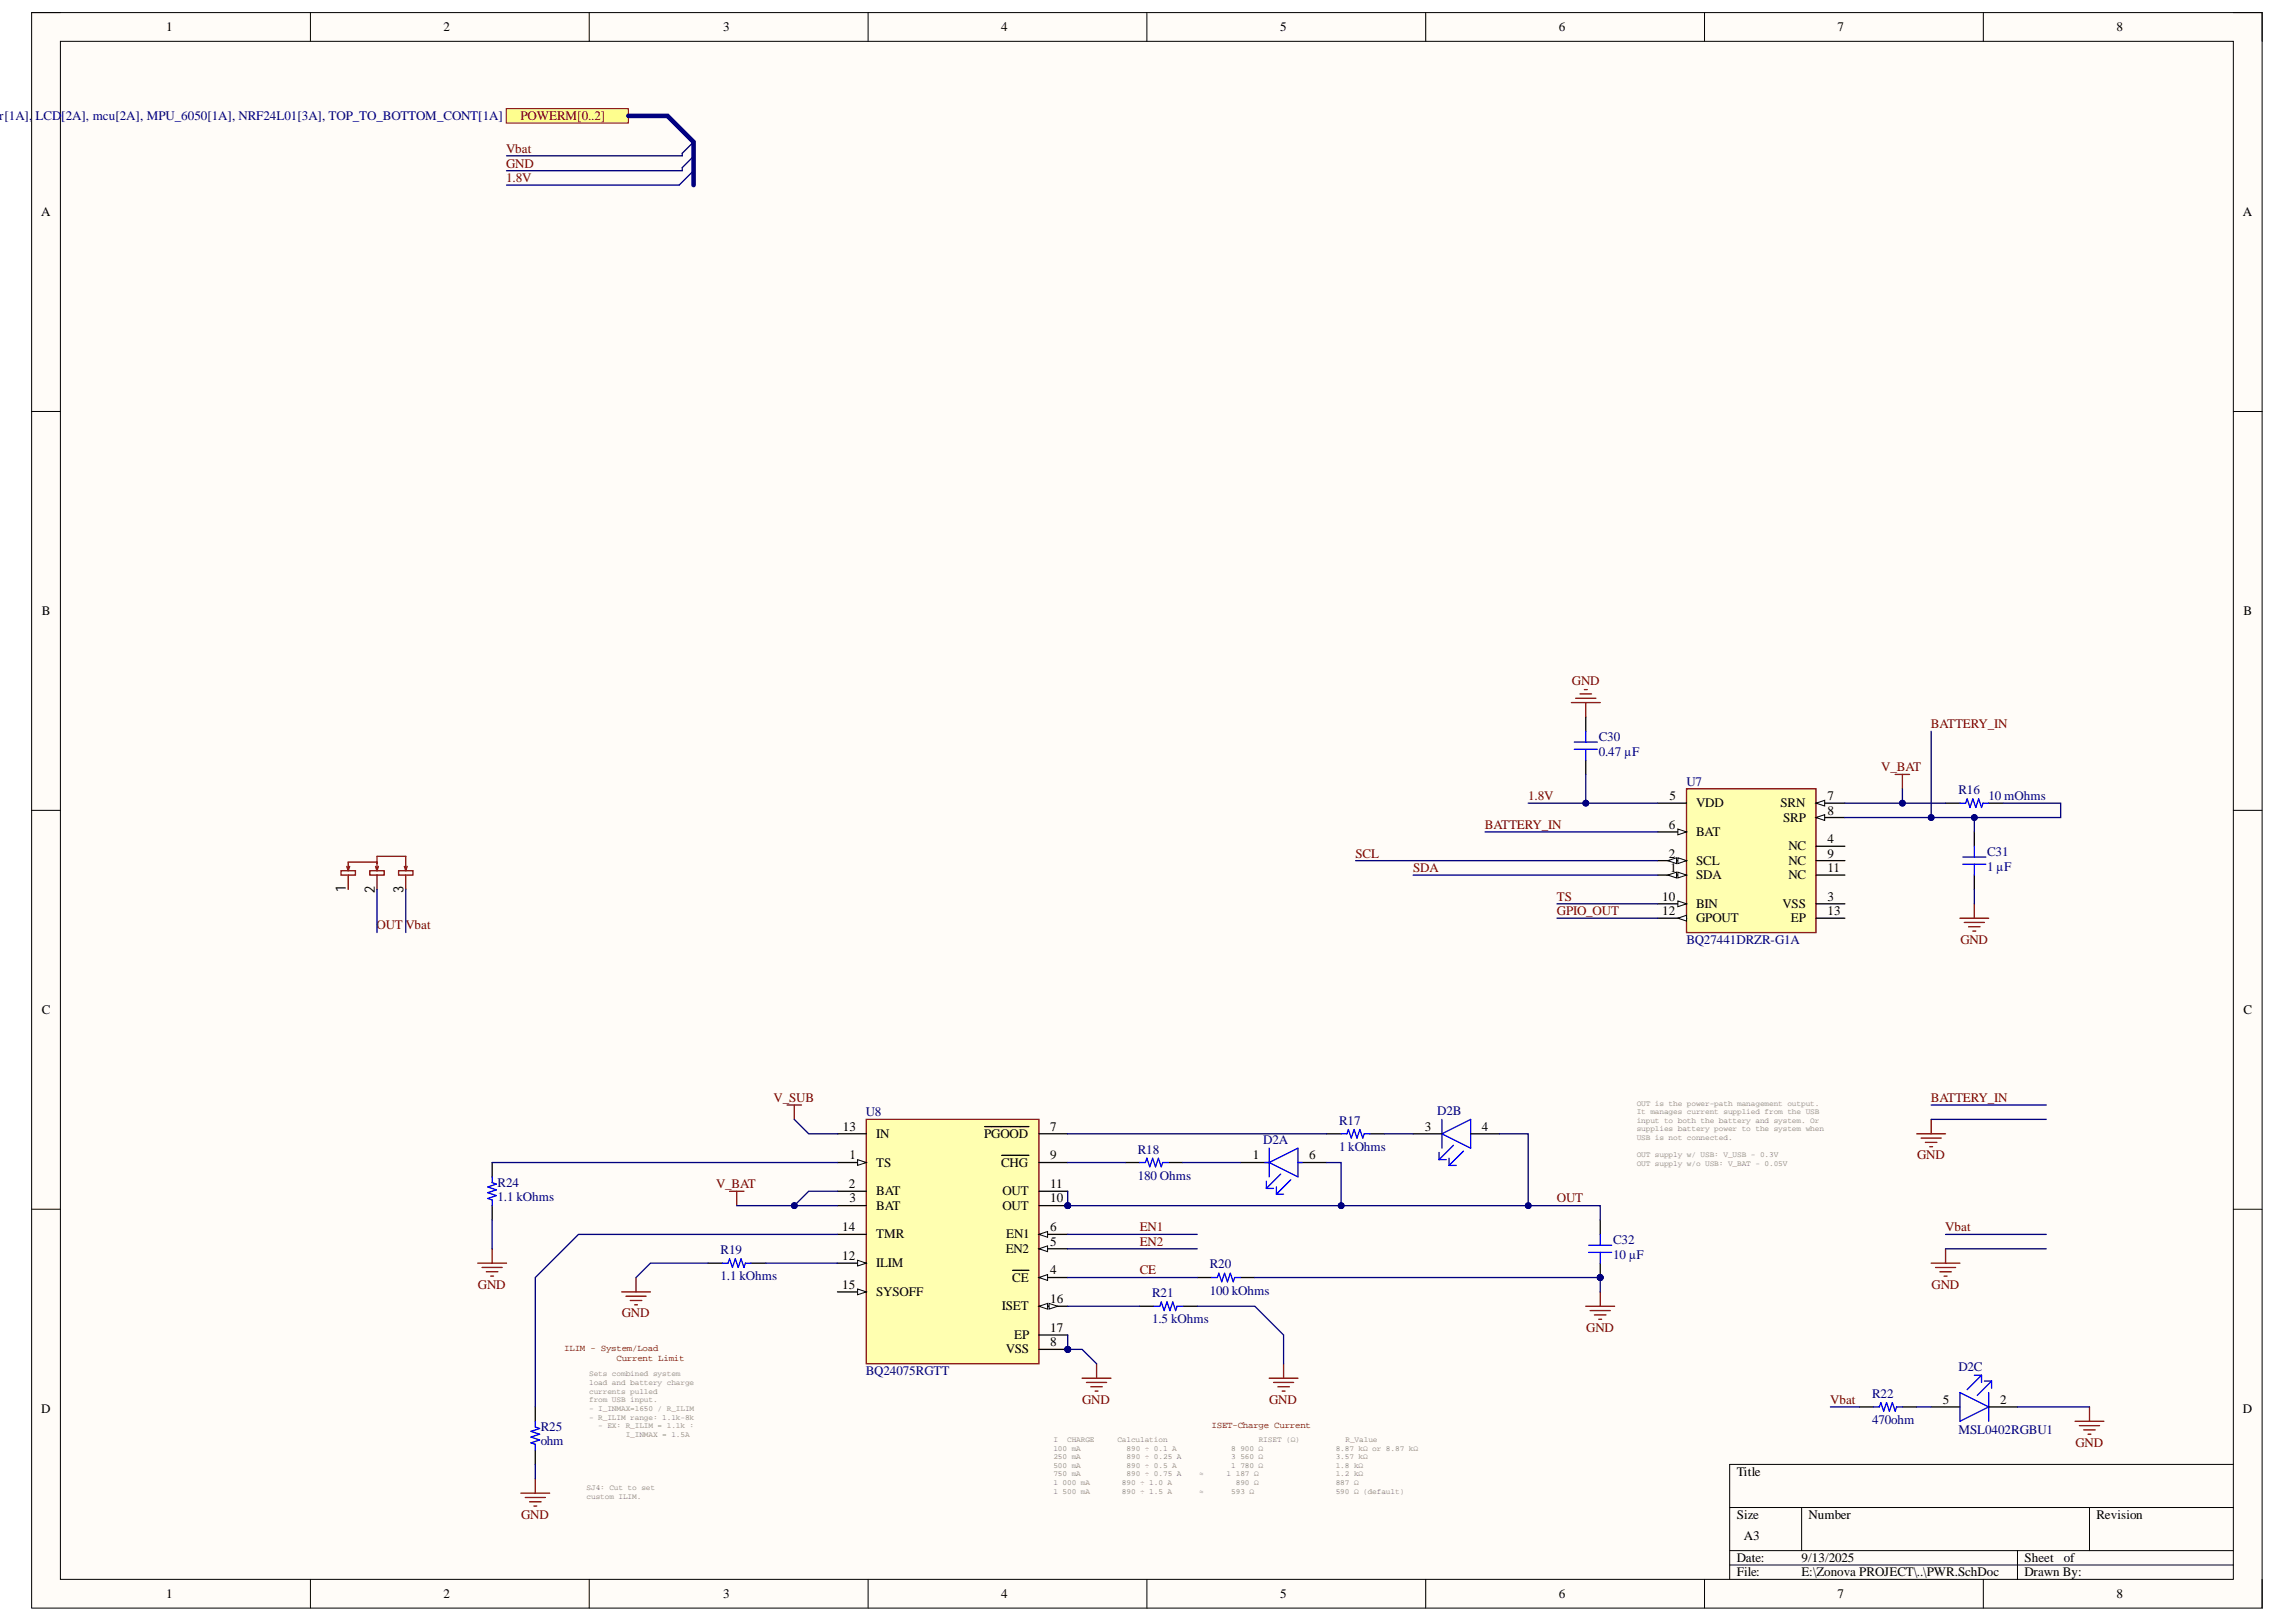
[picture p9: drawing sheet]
<svg xmlns="http://www.w3.org/2000/svg" width="297mm" height="210mm" viewBox="0 0 297 210" stroke-linecap="round" stroke-linejoin="round" font-family="sans-serif">
<defs><g id="words">
<g font-size="1.9">
<text x="44.8" y="115.5" transform="rotate(-90 44.8 115.5)">1</text>
<text x="48.5" y="115.5" transform="rotate(-90 48.5 115.5)">2</text>
<text x="52.2" y="115.5" transform="rotate(-90 52.2 115.5)">3</text>
</g>
<g font-size="1.7">
<text x="21.5" y="4.1">1</text>
<text x="57.4" y="4.1">2</text>
<text x="93.6" y="4.1">3</text>
<text x="129.5" y="4.1">4</text>
<text x="165.6" y="4.1">5</text>
<text x="201.7" y="4.1">6</text>
<text x="237.7" y="4.1">7</text>
<text x="273.8" y="4.1">8</text>
<text x="5.3" y="28">A</text>
<text x="290.2" y="28">A</text>
<text x="5.4" y="79.6">B</text>
<text x="290.2" y="79.6">B</text>
<text x="215.9" y="107.3">6</text>
<text x="216" y="103.5">5</text>
<text x="219.4" y="104.5">VDD</text>
<text x="230.4" y="104.5">SRN</text>
<text x="230.7" y="106.3">SRP</text>
<text x="236.4" y="103.5">7</text>
<text x="236.4" y="105.4">8</text>
<text x="215.9" y="111">2</text>
<text x="216.1" y="112.8">1</text>
<text x="219.4" y="108.2">BAT</text>
<text x="219.4" y="111.9">SCL</text>
<text x="219.4" y="113.8">SDA</text>
<text x="231.4" y="110.1">NC</text>
<text x="231.4" y="111.9">NC</text>
<text x="231.4" y="113.8">NC</text>
<text x="236.4" y="109.1">4</text>
<text x="236.4" y="111">9</text>
<text x="236.4" y="112.8">11</text>
<text x="215" y="116.6">10</text>
<text x="215" y="118.4">12</text>
<text x="219.4" y="117.5">BIN</text>
<text x="219.4" y="119.4">GPOUT</text>
<text x="230.6" y="117.5">VSS</text>
<text x="231.7" y="119.4">EP</text>
<text x="236.4" y="116.6">3</text>
<text x="236.4" y="118.4">13</text>
<text x="5.4" y="131.2">C</text>
<text x="290.2" y="131.2">C</text>
<text x="109" y="146.3">13</text>
<text x="113.4" y="147.2">IN</text>
<text x="127.3" y="147.2">PGOOD</text>
<text x="135.9" y="146.3">7</text>
<text x="184.3" y="146.3">3</text>
<text x="191.7" y="146.3">4</text>
<text x="109.8" y="153.8">2</text>
<text x="109.9" y="155.6">3</text>
<text x="109.9" y="150">1</text>
<text x="113.4" y="154.7">BAT</text>
<text x="113.4" y="151">TS</text>
<text x="129.5" y="151">CHG</text>
<text x="129.7" y="154.7">OUT</text>
<text x="135.9" y="155.6">10</text>
<text x="135.9" y="153.8">11</text>
<text x="135.9" y="150">9</text>
<text x="162.1" y="150">1</text>
<text x="169.4" y="150">6</text>
<text x="109" y="159.3">14</text>
<text x="113.4" y="156.5">BAT</text>
<text x="113.4" y="160.3">TMR</text>
<text x="129.7" y="156.5">OUT</text>
<text x="130.2" y="160.3">EN1</text>
<text x="135.9" y="159.3">6</text>
<text x="135.9" y="161.2">5</text>
<text x="109" y="163.1">12</text>
<text x="109" y="166.8">15</text>
<text x="113.4" y="164">ILIM</text>
<text x="113.4" y="167.7">SYSOFF</text>
<text x="130.1" y="162.1">EN2</text>
<text x="131" y="165.8">CE</text>
<text x="135.9" y="164.9">4</text>
<text x="129.6" y="169.6">ISET</text>
<text x="131.2" y="173.3">EP</text>
<text x="135.9" y="172.4">17</text>
<text x="135.9" y="168.6">16</text>
<text x="130.1" y="175.1">VSS</text>
<text x="135.9" y="174.2">8</text>
<text x="5.3" y="182.8">D</text>
<text x="251.3" y="181.6">5</text>
<text x="258.8" y="181.6">2</text>
<text x="290.2" y="182.8">D</text>
<text x="224.7" y="190.9">Title</text>
<text x="224.7" y="196.5">Size</text>
<text x="234" y="196.5">Number</text>
<text x="271.2" y="196.5">Revision</text>
<text x="224.7" y="202.1">Date:</text>
<text x="224.7" y="204">File:</text>
<text x="225.6" y="199.3">A3</text>
<text x="233.1" y="202.1">9/13/2025</text>
<text x="233.1" y="204">E:\Zonova PROJECT\..\PWR.SchDoc</text>
<text x="261.9" y="202.1">Sheet</text>
<text x="261.9" y="204">Drawn By:</text>
<text x="267" y="202.1">of</text>
<text x="21.5" y="206.8">1</text>
<text x="57.4" y="206.8">2</text>
<text x="93.6" y="206.8">3</text>
<text x="129.5" y="206.8">4</text>
<text x="165.6" y="206.8">5</text>
<text x="201.7" y="206.8">6</text>
<text x="237.7" y="206.8">7</text>
<text x="273.8" y="206.8">8</text>
</g>
<g font-size="1.7" fill="#000080">
<text x="-.8" y="15.6">er[1A], LCD</text>
<text x="7.9" y="15.6">[2A], mcu[2A], MPU_6050[1A], NRF24L01[3A], TOP_TO_BOTTOM_CONT[1A]</text>
<text x="206.8" y="95.9">C30</text>
<text x="206.8" y="97.8">0.47 µF</text>
<text x="218.2" y="101.7">U7</text>
<text x="253.4" y="102.8">R16</text>
<text x="257.3" y="103.5">10 mOhms</text>
<text x="257.1" y="112.7">1 µF</text>
<text x="257.1" y="110.8">C31</text>
<text x="218.2" y="122.1">BQ27441DRZR-G1A</text>
<text x="112" y="144.5">U8</text>
<text x="147.2" y="149.3">R18</text>
<text x="163.4" y="148">D2A</text>
<text x="173.3" y="145.6">R17</text>
<text x="173.3" y="148.9">1 kOhms</text>
<text x="185.9" y="144.3">D2B</text>
<text x="64.4" y="153.6">R24</text>
<text x="64.4" y="155.4">1.1 kOhms</text>
<text x="147.2" y="152.7">180 Ohms</text>
<text x="208.7" y="161">C32</text>
<text x="93.2" y="162.3">R19</text>
<text x="93.2" y="165.7">1.1 kOhms</text>
<text x="149.1" y="167.9">R21</text>
<text x="156.5" y="164.2">R20</text>
<text x="156.5" y="167.5">100 kOhms</text>
<text x="208.7" y="162.9">10 µF</text>
<text x="149.1" y="171.3">1.5 kOhms</text>
<text x="112" y="177.9">BQ24075RGTT</text>
<text x="253.4" y="177.4">D2C</text>
<text x="70" y="185.2">R25</text>
<text x="242.2" y="181">R22</text>
<text x="242.2" y="184.3">470ohm</text>
<text x="253.4" y="185.6">MSL0402RGBU1</text>
<text x="70" y="187.1">ohm</text>
</g>
<g font-size="1.7" fill="#800000">
<text x="67.3" y="15.6">POWERM[0..2]</text>
<text x="65.5" y="19.8">Vbat</text>
<text x="65.5" y="21.7">GND</text>
<text x="65.5" y="23.6">1.8V</text>
<text x="203.4" y="88.7">GND</text>
<text x="249.8" y="94.2">BATTERY_IN</text>
<text x="243.4" y="99.8">V_BAT</text>
<text x="192.1" y="107.3">BATTERY_IN</text>
<text x="197.7" y="103.5">1.8V</text>
<text x="175.4" y="111">SCL</text>
<text x="182.8" y="112.8">SDA</text>
<text x="201.4" y="116.6">TS</text>
<text x="201.4" y="118.4">GPIO_OUT</text>
<text x="48.7" y="120.3">OUT Vbat</text>
<text x="253.6" y="122.1">GND</text>
<text x="100.1" y="142.6">V_SUB</text>
<text x="249.8" y="142.6">BATTERY_IN</text>
<text x="92.6" y="153.8">V_BAT</text>
<text x="201.4" y="155.6">OUT</text>
<text x="248" y="150">GND</text>
<text x="147.4" y="159.3">EN1</text>
<text x="147.4" y="161.2">EN2</text>
<text x="251.7" y="159.3">Vbat</text>
<text x="61.8" y="166.8">GND</text>
<text x="147.4" y="164.9">CE</text>
<text x="249.9" y="166.8">GND</text>
<text x="80.4" y="170.5">GND</text>
<text x="205.2" y="172.4">GND</text>
<text x="140" y="181.6">GND</text>
<text x="164.2" y="181.6">GND</text>
<text x="236.8" y="181.6">Vbat</text>
<text x="268.5" y="187.2">GND</text>
<text x="67.4" y="196.5">GND</text>
</g>
<g font-size="1.2" fill="#800000">
<text x="73" y="174.8">ILIM - System/Load</text>
<text x="79.8" y="176.2">Current Limit</text>
<text x="156.8" y="184.9">ISET-Charge Current</text>
</g>
<g font-size="1" fill="#808080">
<text x="211.7" y="143.1">OUT is the power-path management output.</text>
<text x="211.7" y="144.2">It manages current supplied from the USB</text>
<text x="211.7" y="145.3">input to both the battery and system. Or</text>
<text x="211.7" y="146.4">supplies battery power to the system when</text>
<text x="211.7" y="147.5">USB is not connected.</text>
<text x="211.7" y="149.8">OUT supply w/ USB: V_USB - 0.3V</text>
<text x="211.7" y="150.9">OUT supply w/o USB: V_BAT - 0.05V</text>
<text x="76.2" y="178.1">Sets combined system</text>
<text x="76.2" y="179.3">load and battery charge</text>
<text x="76.2" y="180.4">currents pulled</text>
<text x="76.2" y="181.5">from USB input.</text>
<text x="76.2" y="182.6">- I_INMAX=1650 / R_ILIM</text>
<text x="76.2" y="183.8">- R_ILIM range: 1.1k-8k</text>
<text x="77.4" y="184.9">- EX: R_ILIM = 1.1k :</text>
<text x="80.9" y="186">I_INMAX = 1.5A</text>
<text x="136.3" y="186.6">I</text>
<text x="136.3" y="187.7">100 mA</text>
<text x="136.3" y="188.8">250 mA</text>
<text x="136.3" y="189.9">500 mA</text>
<text x="136.3" y="191">750 mA</text>
<text x="138.1" y="186.6">CHARGE</text>
<text x="144.6" y="186.6">Calculation</text>
<text x="145.7" y="187.7">890 ÷ 0.1 A</text>
<text x="145.7" y="188.8">890 ÷ 0.25 A</text>
<text x="145.7" y="189.9">890 ÷ 0.5 A</text>
<text x="145.7" y="191">890 ÷ 0.75 A</text>
<text x="155.1" y="191">≈</text>
<text x="158.7" y="191">1</text>
<text x="159.3" y="187.7">8</text>
<text x="159.3" y="188.8">3</text>
<text x="159.3" y="189.9">1</text>
<text x="159.9" y="191">187 Ω</text>
<text x="160.5" y="187.7">900 Ω</text>
<text x="160.5" y="188.8">560 Ω</text>
<text x="160.5" y="189.9">780 Ω</text>
<text x="162.8" y="186.6">RISET (Ω)</text>
<text x="172.8" y="187.7">8.87 kΩ or 8.87 kΩ</text>
<text x="172.8" y="188.8">3.57 kΩ</text>
<text x="172.8" y="189.9">1.8 kΩ</text>
<text x="172.8" y="191">1.2 kΩ</text>
<text x="174.1" y="186.6">R_Value</text>
<text x="75.9" y="192.8">SJ4: Cut to set</text>
<text x="75.9" y="194">custom ILIM.</text>
<text x="136.3" y="192.2">1</text>
<text x="136.3" y="193.3">1</text>
<text x="137.5" y="192.2">000 mA</text>
<text x="137.5" y="193.3">500 mA</text>
<text x="145.1" y="192.2">890 ÷ 1.0 A</text>
<text x="145.1" y="193.3">890 ÷ 1.5 A</text>
<text x="155.1" y="193.3">≈</text>
<text x="159.3" y="193.3">593 Ω</text>
<text x="159.9" y="192.2">890 Ω</text>
<text x="172.8" y="192.2">887 Ω</text>
<text x="172.8" y="193.3">590 Ω (default)</text>
</g>
</g></defs>
<path d="M4.1 1.6h288.6v206.5h-288.6z" fill-rule="evenodd" fill="#fffcf8"/>
<path d="M4.1 1.6h288.6v206.5h-288.6z" fill="none" stroke="#000" stroke-width=".13"/>
<path d="M7.8 5.3h281.1v199.1h-281.1z" fill-rule="evenodd" fill="#fffcf8"/>
<g fill="none" stroke="#000" stroke-width=".13">
<path d="M4.1 1.6h3.7M7.8 5.3h281.1v199.1h-281.1zM40.2 1.6v3.7M76.2 1.6v3.7M112.3 1.6v3.7M148.4 1.6v3.7M184.4 1.6v3.7M220.5 1.6v3.7M256.6 1.6v3.7M288.9 1.6h3.8v3.7M4.1 53.2h3.7M288.9 53.3h3.8"/>
<path d="M4.1 104.9h3.7M288.9 104.9h3.8M4.1 156.5h3.7M288.9 156.5h3.8M223.8 195.1h65.1M233.1 195.1v5.6M270.3 195.1v5.6M288.9 189.5h-65.1v14.9M40.2 204.4v3.7M76.2 204.4v3.7M112.3 204.4v3.7M148.4 204.4v3.7"/>
<path d="M184.4 204.4v3.7M220.5 204.4v3.7M223.8 200.7h65.1M223.8 202.5h65.1M256.6 204.4v3.7M261 200.7v3.7M292.7 204.4v3.7"/>
</g>
<circle cx="138.1" cy="156" r=".37" fill="#000080"/>
<circle cx="138.1" cy="156" r=".37" fill="none" stroke="#000080" stroke-width=".13"/>
<circle cx="138.1" cy="174.6" r=".37" fill="#000080"/>
<circle cx="138.1" cy="174.6" r=".37" fill="none" stroke="#000080" stroke-width=".13"/>
<path d="M112.1 144.9h22.3v31.6h-22.3z" fill-rule="evenodd" fill="#ffffb0"/>
<path d="M112.1 144.9h22.3v31.6h-22.3z" fill="none" stroke="#800000" stroke-width=".17"/>
<path d="M108.3 154.2h3.8M108.3 156h3.8M134.4 159.7h3.7" fill="none" stroke="#000" stroke-width=".17"/>
<path d="M134.4 159.7l1.1-.3v.7z" fill="#f8fcff"/>
<path d="M134.4 159.7l1.1-.3v.7z" fill="none" stroke="#000" stroke-width=".13"/>
<path d="M134.4 161.6h3.7" fill="none" stroke="#000" stroke-width=".17"/>
<path d="M134.4 161.6l1.1-.4v.8z" fill="#f8fcff"/>
<path d="M134.4 161.6l1.1-.4v.8z" fill="none" stroke="#000" stroke-width=".13"/>
<path d="M134.4 156h3.7" fill="none" stroke="#000" stroke-width=".17"/>
<circle cx="138.1" cy="156" r=".37" fill="#000080"/>
<circle cx="138.1" cy="156" r=".37" fill="none" stroke="#000080" stroke-width=".13"/>
<path d="M134.4 154.2h3.7M134.4 165.3h3.7" fill="none" stroke="#000" stroke-width=".17"/>
<path d="M134.4 165.3l1.1-.4v.8z" fill="#f8fcff"/>
<path d="M134.4 165.3l1.1-.4v.8z" fill="none" stroke="#000" stroke-width=".13"/>
<path d="M127.4 145.8h5.7M129.6 149.5h3.5M134.4 150.4h3.7M134.4 146.7h3.7M108.3 163.5h3.8M131 164.4h2.1M134.4 172.8h3.7" fill="none" stroke="#000" stroke-width=".17"/>
<path d="M111 163.1l1.1 .4-1.1 .3z" fill="#f8fcff"/>
<path d="M111 163.1l1.1 .4-1.1 .3z" fill="none" stroke="#000" stroke-width=".13"/>
<path d="M108.3 146.7h3.8M134.4 169h3.7" fill="none" stroke="#000" stroke-width=".17"/>
<path d="M134.4 169l1.1-.3v.7z" fill="#f8fcff"/>
<path d="M134.4 169l1.1-.3v.7z" fill="none" stroke="#000" stroke-width=".13"/>
<path d="M135.7 168.7l1.1 .3-1.1 .4z" fill="#f8fcff"/>
<path d="M135.7 168.7l1.1 .3-1.1 .4z" fill="none" stroke="#000" stroke-width=".13"/>
<path d="M108.3 167.2h3.8" fill="none" stroke="#000" stroke-width=".17"/>
<path d="M111 166.8l1.1 .4-1.1 .4z" fill="#f8fcff"/>
<path d="M111 166.8l1.1 .4-1.1 .4z" fill="none" stroke="#000" stroke-width=".13"/>
<path d="M108.3 159.7h3.8M108.3 150.4h3.8" fill="none" stroke="#000" stroke-width=".17"/>
<path d="M111 150.1l1.1 .3-1.1 .4z" fill="#f8fcff"/>
<path d="M111 150.1l1.1 .3-1.1 .4z" fill="none" stroke="#000" stroke-width=".13"/>
<path d="M134.4 174.6h3.7" fill="none" stroke="#000" stroke-width=".17"/>
<circle cx="138.1" cy="174.6" r=".37" fill="#000080"/>
<circle cx="138.1" cy="174.6" r=".37" fill="none" stroke="#000080" stroke-width=".13"/>
<path d="M94.4 154.2h1.8M95.3 154.2v1.8M101.8 143h1.9M102.8 143v1.9" fill="none" stroke="#800000" stroke-width=".17"/>
<path d="M145.6 150.4h1.8M151.2 150.4h1.8M160.5 150.4h3.7M167.9 150.4h3.7M171.6 146.7h1.9M177.2 146.7h1.9M182.8 146.7h3.7M190.3 146.7h3.7M249.8 182.1h3.8M257.3 182.1h3.7" fill="none" stroke="#000" stroke-width=".17"/>
<g fill="none" stroke="#00f" stroke-width=".17">
<path d="M147.4 150.4h.8l.2-.5 .3 1.1 .4-1.1 .4 1.1 .4-1.1 .3 1.1 .2-.6h.8M163.6 150.4h.6M163.8 153.8h1M163.8 152.9v.9M164.2 150.4l3.7-1.8v3.7zM164.2 148.6v3.7M165.1 154.5h1M165.1 153.6v.9M165.7 151.9l-1.9 1.9M167 152.7l-1.9 1.8M167.9 150.4h.6M173.5 146.7h.8l.1-.5 .4 1.1 .4-1.1 .4 1.1 .3-1.1 .4 1.1 .2-.6h.7"/>
<path d="M186.2 150.1h.9M186.2 149.1v1M186.5 146.7l3.8-1.8v3.7zM186.5 144.9v3.7M187.5 150.8h.9M187.5 149.9v.9M188 148.2l-1.8 1.9M189.3 149l-1.8 1.8M255.4 178h1M256.4 178l-1.9 1.8M256.4 178v.9M256.7 178.7h1"/>
<path d="M257.7 178.7l-1.9 1.9M257.7 178.7v1M253.6 180.2l3.7 1.9-3.7 1.8zM257.3 180.2v3.7"/>
</g>
<circle cx="207" cy="165.3" r=".37" fill="#000080"/>
<circle cx="207" cy="165.3" r=".37" fill="none" stroke="#000080" stroke-width=".13"/>
<path d="M207 163.5v1.8" fill="none" stroke="#000" stroke-width=".17"/>
<circle cx="207" cy="165.3" r=".37" fill="#000080"/>
<circle cx="207" cy="165.3" r=".37" fill="none" stroke="#000080" stroke-width=".13"/>
<path d="M205.2 92.8v1.8M205.2 98.4v1.8M207 157.9v1.8M91.6 163.5h1.9M97.2 163.5h1.8M147.4 169h1.9M153 169h1.9M154.9 165.3h1.8M160.5 165.3h1.8" fill="none" stroke="#000" stroke-width=".17"/>
<path d="M203.7 97h2.9M203.7 96h2.9M205.2 94.6v1.4M205.2 97v1.4M207 159.7v1.4M93.5 163.5h.7l.2-.6 .4 1.1 .3-1.1 .4 1.1 .4-1.1 .3 1.1 .2-.5h.8M149.3 169h.8l.1-.5 .4 1.1 .4-1.1 .4 1.1 .3-1.1 .4 1.1 .2-.6h.7M156.7 165.3h.8l.2-.5 .4 1.1 .3-1.1 .4 1.1 .4-1.1 .3 1.1 .2-.6h.8M205.5 161.1h3M205.5 162.1h3M207 162.1v1.4" fill="none" stroke="#00f" stroke-width=".17"/>
<g fill="none" stroke="#800000" stroke-width=".17">
<path d="M203.3 90.9h3.7M203.9 90.4h2.6M204.4 89.8h1.5M205 89.2h.3M205.2 90.9v1.9M80.4 167.2h3.7M81 167.7h2.6M81.5 168.3h1.5M82.1 168.9h.4M82.3 165.3v1.9M140 178.4h3.7M140.6 178.9h2.6"/>
<path d="M141.1 179.5h1.5M141.9 176.5v1.9M164.2 178.4h3.7M164.8 178.9h2.6M165.3 179.5h1.5M166.1 176.5v1.9M205.2 169h3.7M205.7 169.6h2.6M206.3 170.2h1.5M206.8 170.7h.4M207 167.2v1.8M141.7 180h.3"/>
<path d="M165.9 180h.4"/>
</g>
<path d="M218.2 102.1h16.7v18.6h-16.7z" fill-rule="evenodd" fill="#ffffb0"/>
<path d="M218.2 102.1h16.7v18.6h-16.7z" fill="none" stroke="#800000" stroke-width=".17"/>
<path d="M214.5 103.9h3.7M214.5 107.7h3.7" fill="none" stroke="#000" stroke-width=".17"/>
<path d="M217.1 107.3l1.1 .4-1.1 .3z" fill="#f8fcff"/>
<path d="M217.1 107.3l1.1 .4-1.1 .3z" fill="none" stroke="#000" stroke-width=".13"/>
<path d="M214.5 117h3.7" fill="none" stroke="#000" stroke-width=".17"/>
<path d="M217.1 116.6l1.1 .4-1.1 .3z" fill="#f8fcff"/>
<path d="M217.1 116.6l1.1 .4-1.1 .3z" fill="none" stroke="#000" stroke-width=".13"/>
<path d="M214.5 118.8h3.7" fill="none" stroke="#000" stroke-width=".17"/>
<path d="M217.1 118.8l1.1-.4v.8z" fill="#f8fcff"/>
<path d="M217.1 118.8l1.1-.4v.8z" fill="none" stroke="#000" stroke-width=".13"/>
<path d="M214.5 111.4h3.7" fill="none" stroke="#000" stroke-width=".17"/>
<path d="M217.1 111l1.1 .4-1.1 .4z" fill="#f8fcff"/>
<path d="M217.1 111l1.1 .4-1.1 .4z" fill="none" stroke="#000" stroke-width=".13"/>
<path d="M215.8 111.4l1.1-.4v.8z" fill="#f8fcff"/>
<path d="M215.8 111.4l1.1-.4v.8z" fill="none" stroke="#000" stroke-width=".13"/>
<path d="M214.5 113.2h3.7" fill="none" stroke="#000" stroke-width=".17"/>
<path d="M217.1 112.9l1.1 .3-1.1 .4z" fill="#f8fcff"/>
<path d="M217.1 112.9l1.1 .3-1.1 .4z" fill="none" stroke="#000" stroke-width=".13"/>
<path d="M215.8 113.2l1.1-.3v.7z" fill="#f8fcff"/>
<path d="M215.8 113.2l1.1-.3v.7z" fill="none" stroke="#000" stroke-width=".13"/>
<path d="M234.9 103.9h3.8" fill="none" stroke="#000" stroke-width=".17"/>
<path d="M234.9 103.9l1.2-.3v.7z" fill="#f8fcff"/>
<path d="M234.9 103.9l1.2-.3v.7z" fill="none" stroke="#000" stroke-width=".13"/>
<path d="M234.9 105.8h3.8" fill="none" stroke="#000" stroke-width=".17"/>
<path d="M234.9 105.8l1.2-.4v.8z" fill="#f8fcff"/>
<path d="M234.9 105.8l1.2-.4v.8z" fill="none" stroke="#000" stroke-width=".13"/>
<path d="M234.9 109.5h3.8M234.9 111.4h3.8M234.9 113.2h3.8M234.9 117h3.8M234.9 118.8h3.8M251.7 103.9h1.9M255.4 107.7v1.8M255.4 113.2v1.9M257.3 103.9h1.8" fill="none" stroke="#000" stroke-width=".17"/>
<path d="M253.6 103.9h.7l.2-.5 .4 1.1 .3-1.1 .4 1.1 .4-1.1 .4 1.1 .1-.6h.8M253.9 110.9h3M253.9 111.8h3M255.4 109.5v1.4M255.4 111.8v1.4" fill="none" stroke="#00f" stroke-width=".17"/>
<path d="M245.2 100.2h1.8M246.1 100.2v1.9M253.6 118.8h3.7M254.1 119.4h2.6M254.7 119.9h1.5M255.4 117v1.8M255.2 120.5h.4" fill="none" stroke="#800000" stroke-width=".17"/>
<path d="M65.5 14.1h15.8v1.8h-15.8z" fill-rule="evenodd" fill="#ffff80"/>
<path d="M65.5 14.1h15.8v1.8h-15.8z" fill="none" stroke="#800000" stroke-width=".13"/>
<path d="M89.7 18.4l-1.4 1.4M89.7 20.2l-1.4 1.5M89.7 22.1l-1.8 1.8M102.8 144.9l1.8 1.8h3.7M102.8 156h5.5" fill="none" stroke="#000080" stroke-width=".17"/>
<g fill="none" stroke="#800000" stroke-width=".17">
<path d="M248 146.7h3.7M248.5 147.3h2.6M249.1 147.8h1.5M249.7 148.4h.3M249.8 144.9v1.8M61.8 163.5h3.7M62.4 164h2.6M62.9 164.6h1.5M63.5 165.1h.4M63.7 161.6v1.9M249.8 163.5h3.8M250.4 164h2.6"/>
<path d="M251 164.6h1.4M251.5 165.1h.4M251.7 161.6v1.9M67.4 193.2h3.7M68 193.8h2.6M68.5 194.3h1.5M69.1 194.9h.3M69.3 191.4v1.8M268.5 183.9h3.7M269 184.5h2.6M269.6 185h1.5M270.1 185.6h.4"/>
<path d="M270.3 182.1v1.8"/>
</g>
<path d="M63.7 150.4v1.9M63.7 156v1.9M69.3 182.1v1.8M69.3 187.6v1.9" fill="none" stroke="#000" stroke-width=".17"/>
<path d="M63.7 152.3v.7l.5 .2-1.1 .4 1.1 .4-1.1 .3 1.1 .4-1.1 .4 .6 .2v.7M69.3 183.9v.8l.5 .2-1.1 .3 1.1 .4-1.1 .4 1.1 .4-1.1 .3 .6 .2v.7" fill="none" stroke="#00f" stroke-width=".17"/>
<path d="M44.1 112.7h1.9v.5h-1.9zM44.9 112.1l.1 .6M45.2 112.1l-.2 .6M47.8 112.7h1.9v.5h-1.9zM48.6 112.1l.2 .6M48.8 112.7v-1.9h3.7v1.9M48.8 111.6h-3.8v1.1M49 112.1l-.2 .6M51.6 112.7h1.8v.5h-1.8zM52.3 112.1l.2 .6M52.7 112.1l-.2 .6" fill="none" stroke="#a00000" stroke-width=".17"/>
<path d="M45 113.2v1.9M48.8 113.2v1.9M52.5 113.2v1.9" fill="none" stroke="#800" stroke-width=".17"/>
<circle cx="102.8" cy="156" r=".37" fill="#000080"/>
<circle cx="102.8" cy="156" r=".37" fill="none" stroke="#000080" stroke-width=".13"/>
<path d="M108.3 154.2h-3.7l-1.8 1.8h-7.5" fill="none" stroke="#000080" stroke-width=".17"/>
<circle cx="102.8" cy="156" r=".37" fill="#000080"/>
<circle cx="102.8" cy="156" r=".37" fill="none" stroke="#000080" stroke-width=".13"/>
<path d="M138.1 154.2v1.8" fill="none" stroke="#000080" stroke-width=".17"/>
<circle cx="138.1" cy="156" r=".37" fill="#000080"/>
<circle cx="138.1" cy="156" r=".37" fill="none" stroke="#000080" stroke-width=".13"/>
<path d="M138.1 150.4h7.5M153 150.4h7.5M171.6 150.4h1.9v5.6h-35.4" fill="none" stroke="#000080" stroke-width=".17"/>
<circle cx="173.5" cy="156" r=".37" fill="#000080"/>
<circle cx="173.5" cy="156" r=".37" fill="none" stroke="#000080" stroke-width=".13"/>
<circle cx="138.1" cy="156" r=".37" fill="#000080"/>
<circle cx="138.1" cy="156" r=".37" fill="none" stroke="#000080" stroke-width=".13"/>
<path d="M138.1 146.7h33.5M179.1 146.7h3.7M194 146.7h3.7v9.3h-24.2" fill="none" stroke="#000080" stroke-width=".17"/>
<circle cx="197.7" cy="156" r=".37" fill="#000080"/>
<circle cx="197.7" cy="156" r=".37" fill="none" stroke="#000080" stroke-width=".13"/>
<circle cx="173.5" cy="156" r=".37" fill="#000080"/>
<circle cx="173.5" cy="156" r=".37" fill="none" stroke="#000080" stroke-width=".13"/>
<path d="M197.7 156h9.3v1.9" fill="none" stroke="#000080" stroke-width=".17"/>
<circle cx="197.7" cy="156" r=".37" fill="#000080"/>
<circle cx="197.7" cy="156" r=".37" fill="none" stroke="#000080" stroke-width=".13"/>
<path d="M207 165.3v1.9" fill="none" stroke="#000080" stroke-width=".17"/>
<circle cx="207" cy="165.3" r=".37" fill="#000080"/>
<circle cx="207" cy="165.3" r=".37" fill="none" stroke="#000080" stroke-width=".13"/>
<path d="M138.1 159.7h16.8M138.1 161.6h16.8M138.1 165.3h16.8M162.3 165.3h44.7" fill="none" stroke="#000080" stroke-width=".17"/>
<circle cx="207" cy="165.3" r=".37" fill="#000080"/>
<circle cx="207" cy="165.3" r=".37" fill="none" stroke="#000080" stroke-width=".13"/>
<path d="M138.1 172.8v1.8" fill="none" stroke="#000080" stroke-width=".17"/>
<circle cx="138.1" cy="174.6" r=".37" fill="#000080"/>
<circle cx="138.1" cy="174.6" r=".37" fill="none" stroke="#000080" stroke-width=".13"/>
<path d="M138.1 174.6h1.9l1.9 1.9" fill="none" stroke="#000080" stroke-width=".17"/>
<circle cx="138.1" cy="174.6" r=".37" fill="#000080"/>
<circle cx="138.1" cy="174.6" r=".37" fill="none" stroke="#000080" stroke-width=".13"/>
<path d="M201.4 118.8h13.1M205.2 100.2v3.7M91.6 163.5h-7.5l-1.8 1.8M99 163.5h9.3M138.1 169h9.3M154.9 169h7.4l3.8 3.8v3.7" fill="none" stroke="#000080" stroke-width=".17"/>
<circle cx="205.2" cy="103.9" r=".37" fill="#000080"/>
<circle cx="205.2" cy="103.9" r=".37" fill="none" stroke="#000080" stroke-width=".13"/>
<path d="M175.4 111.4h39.1M182.8 113.2h31.7M201.4 117h13.1M246.1 102.1v1.8" fill="none" stroke="#000080" stroke-width=".17"/>
<circle cx="246.1" cy="103.9" r=".37" fill="#000080"/>
<circle cx="246.1" cy="103.9" r=".37" fill="none" stroke="#000080" stroke-width=".13"/>
<path d="M249.8 94.6v11.2" fill="none" stroke="#000080" stroke-width=".17"/>
<circle cx="249.8" cy="105.8" r=".37" fill="#000080"/>
<circle cx="249.8" cy="105.8" r=".37" fill="none" stroke="#000080" stroke-width=".13"/>
<path d="M255.4 105.8v1.9" fill="none" stroke="#000080" stroke-width=".17"/>
<circle cx="255.4" cy="105.8" r=".37" fill="#000080"/>
<circle cx="255.4" cy="105.8" r=".37" fill="none" stroke="#000080" stroke-width=".13"/>
<path d="M192.1 107.7h22.4M197.7 103.9h16.8M255.4 115.1v1.9" fill="none" stroke="#000080" stroke-width=".17"/>
<circle cx="205.2" cy="103.9" r=".37" fill="#000080"/>
<circle cx="205.2" cy="103.9" r=".37" fill="none" stroke="#000080" stroke-width=".13"/>
<path d="M259.1 103.9h7.5v1.9h-27.9" fill="none" stroke="#000080" stroke-width=".17"/>
<circle cx="255.4" cy="105.8" r=".37" fill="#000080"/>
<circle cx="255.4" cy="105.8" r=".37" fill="none" stroke="#000080" stroke-width=".13"/>
<circle cx="249.8" cy="105.8" r=".37" fill="#000080"/>
<circle cx="249.8" cy="105.8" r=".37" fill="none" stroke="#000080" stroke-width=".13"/>
<path d="M238.7 103.9h13" fill="none" stroke="#000080" stroke-width=".17"/>
<circle cx="246.1" cy="103.9" r=".37" fill="#000080"/>
<circle cx="246.1" cy="103.9" r=".37" fill="none" stroke="#000080" stroke-width=".13"/>
<g fill="none" stroke="#000080" stroke-width=".17">
<path d="M88.3 19.8v.4h-22.8M65.5 23.9h22.4M88.3 21.7v.4h-22.8M48.8 115.1v5.6M52.5 115.1v5.6M63.7 150.4h44.6M63.7 157.9v3.7M108.3 159.7h-33.5l-5.5 5.6v16.8M249.8 143h14.9M249.8 144.9h14.9M251.7 159.7h13M251.7 161.6h13"/>
<path d="M69.3 189.5v1.9M236.8 182.1h3.7M248 182.1h1.8M261 182.1h9.3"/>
</g>
<path d="M81.3 15h5.1l3.3 3.4v5.5" fill="none" stroke="#000080" stroke-width=".59"/>
<path d="M240.5 182.1h1.9M246.1 182.1h1.9" fill="none" stroke="#000" stroke-width=".17"/>
<path d="M242.4 182.1h.7l.2-.6 .4 1.1 .4-1.1 .3 1.1 .4-1.1 .4 1.1 .2-.5h.7" fill="none" stroke="#00f" stroke-width=".17"/>
<use href="#words"/>
</svg>
